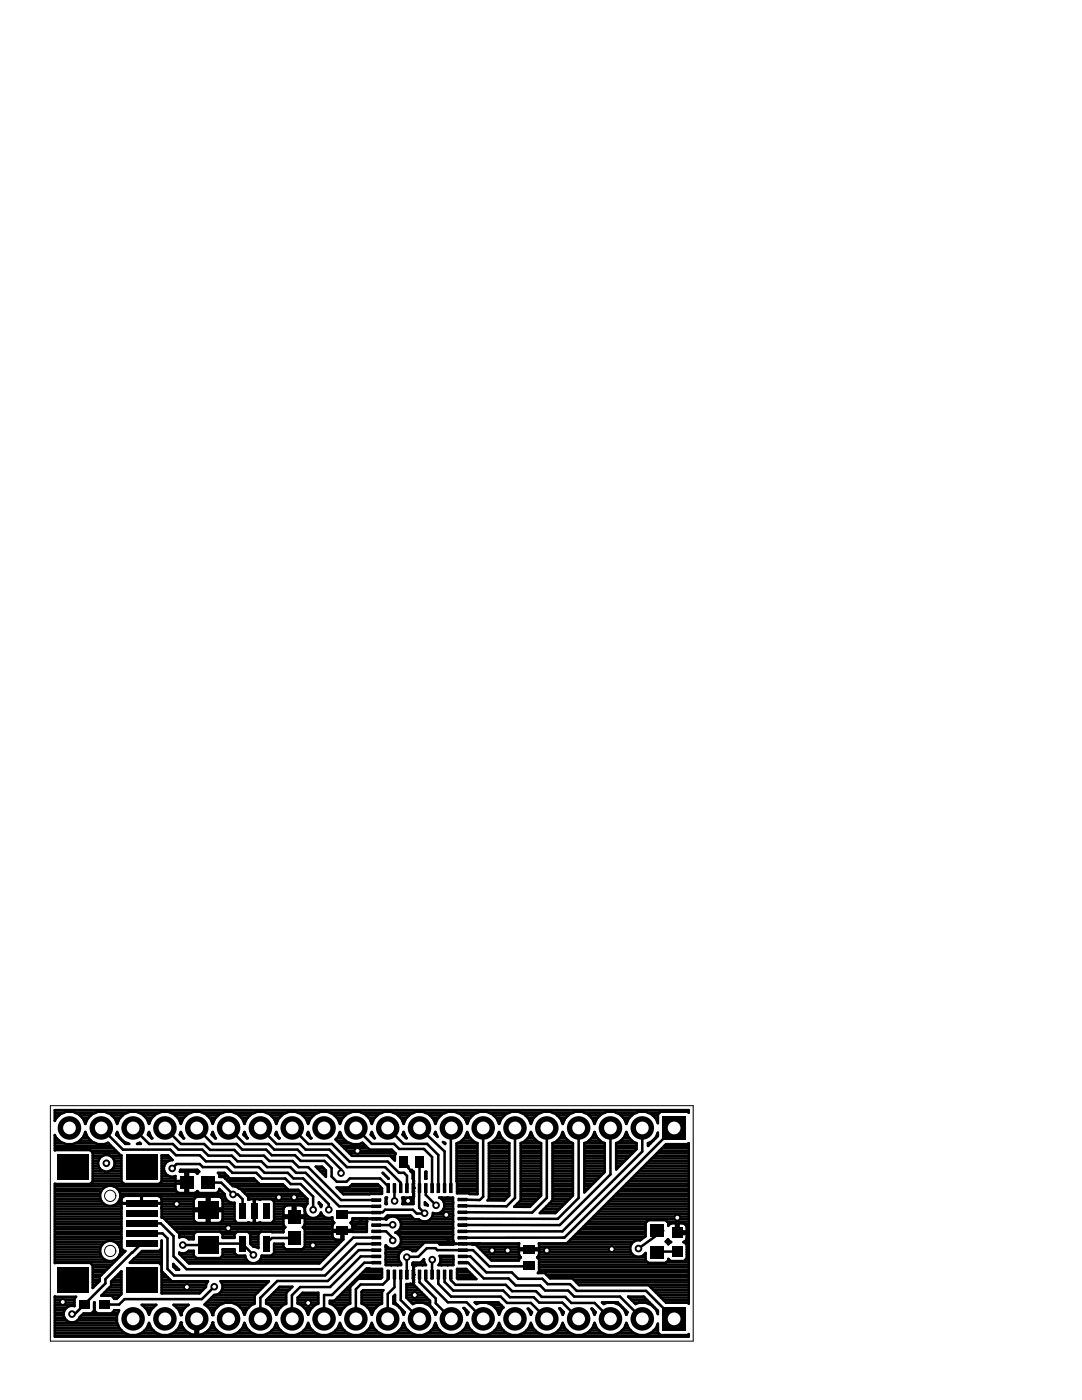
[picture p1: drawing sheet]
<svg xmlns="http://www.w3.org/2000/svg" width="216mm" height="279mm" viewBox="0 0 216 279" stroke-linecap="round" stroke-linejoin="round" font-family="sans-serif">
<g fill="none" stroke="#000" stroke-width=".2">
<path d="M10.1 220.7h128.2v47h-128.2z"/>
<circle cx="22" cy="238.7" r="1.13"/>
<circle cx="22" cy="249.7" r="1.13"/>
</g>
<g fill="#000">
<path d="M11.4 230.4h6.2v5h-6.2zM25.1 230.4h6.3v5h-6.3zM35.9 234.7h2.7v2.5h-2.7zM40.1 234.7h2.8v2.5h-2.8zM74.2 239.3h1.8v.4h-1.8zM77.2 236.2h.5v1.8h-.5zM78.5 236.2h.4v1.8h-.4zM79.7 230.7h1.7v2.3h-1.7zM79.7 236.2h.5v1.8h-.5zM81 236.2h.4v1.8h-.4zM82.2 236.2h.5v1.8h-.5zM82.9 230.7h1.8v2.3h-1.8z"/>
<path d="M83.5 236.2h.4v1.8h-.4zM84.7 236.2h.5v1.8h-.5zM86 236.2h.4v1.8h-.4zM87.2 236.2h.5v1.8h-.5zM88.5 236.2h.4v1.8h-.4zM89.7 236.2h.5v1.8h-.5zM91.4 239.2h1.8v.4h-1.8zM132.2 222.8h4.7v4.7h-4.7zM11.4 252.9h6.2v5h-6.2zM25.1 243.5h6.3v1.3h-6.3zM25.1 245.5h6.3v1.3h-6.3zM25.1 239.5h6.3v1.3h-6.3z"/>
<path d="M25.1 241.5h6.3v1.3h-6.3zM25.1 252.9h6.3v5h-6.3zM25.1 247.5h6.3v1.3h-6.3zM39.5 239.7h4v3.5h-4zM39.5 246.7h4v3.5h-4zM47.7 240.2h1.4v3h-1.4zM47.7 246.7h1.4v3h-1.4zM50.1 240.2h1.3v3h-1.3zM52.4 240.2h1.4v3h-1.4zM52.4 246.7h1.4v3h-1.4zM57.4 245.7h2.5v2.7h-2.5zM57.4 241.4h2.5v2.8h-2.5z"/>
<path d="M67.2 241.5h2.2v1.8h-2.2zM67.2 244.8h2.2v1.7h-2.2zM74.2 251.8h1.8v.4h-1.8zM74.2 250.5h1.8v.5h-1.8zM74.2 249.3h1.8v.4h-1.8zM74.2 248h1.8v.5h-1.8zM74.2 246.8h1.8v.4h-1.8zM74.2 245.5h1.8v.5h-1.8zM74.2 244.3h1.8v.4h-1.8zM74.2 243h1.8v.5h-1.8zM74.2 241.8h1.8v.4h-1.8zM74.2 240.5h1.8v.5h-1.8z"/>
<path d="M77.2 253.5h.5v1.8h-.5zM78.5 253.5h.4v1.8h-.4zM79.7 253.5h.5v1.8h-.5zM81 253.5h.4v1.8h-.4zM82.2 253.5h.5v1.8h-.5zM83.5 253.5h.4v1.8h-.4zM84.7 253.5h.5v1.8h-.5zM86 253.5h.4v1.8h-.4zM87.2 253.5h.5v1.8h-.5zM88.5 253.5h.4v1.8h-.4zM89.7 253.5h.5v1.8h-.5zM91.4 240.4h1.8v.5h-1.8z"/>
<path d="M91.4 241.7h1.8v.5h-1.8zM91.4 243h1.8v.4h-1.8zM91.4 244.2h1.8v.5h-1.8zM91.4 245.5h1.8v.5h-1.8zM91.4 246.8h1.8v.5h-1.8zM91.5 248h1.7v.5h-1.7zM91.5 249.3h1.7v.4h-1.7zM91.5 250.5h1.7v.5h-1.7zM91.5 251.8h1.7v.4h-1.7zM104.4 251.7h2.3v1.8h-2.3zM104.4 248.5h2.3v1.7h-2.3zM129.7 244.4h2.8v2.5h-2.8z"/>
<path d="M129.7 248.7h2.8v2.5h-2.8zM134.1 245h2v2h-2zM134.1 248.8h2v2h-2zM15.8 259.5h2.1v1.7h-2.1zM19.8 259.5h2.1v1.7h-2.1zM132.2 260.9h4.7v4.7h-4.7z"/>
<circle cx="13.9" cy="225.1" r="2.35"/>
<circle cx="20.2" cy="225.1" r="2.35"/>
<circle cx="21.2" cy="232.2" r=".76"/>
<circle cx="26.6" cy="225.1" r="2.35"/>
<circle cx="32.9" cy="225.1" r="2.35"/>
<circle cx="34.4" cy="233.2" r=".76"/>
<circle cx="39.3" cy="225.1" r="2.35"/>
<circle cx="45.6" cy="225.1" r="2.35"/>
<circle cx="46.5" cy="238.4" r=".76"/>
<circle cx="52" cy="225.1" r="2.35"/>
<circle cx="55.6" cy="239" r=".76"/>
<circle cx="58.3" cy="225.1" r="2.35"/>
<circle cx="58.7" cy="239" r=".76"/>
<circle cx="64.7" cy="225.1" r="2.35"/>
<circle cx="68" cy="234.1" r=".76"/>
<circle cx="71" cy="225.1" r="2.35"/>
<circle cx="71.3" cy="229.7" r=".76"/>
<circle cx="77.4" cy="225.1" r="2.35"/>
<circle cx="78.7" cy="239.7" r=".76"/>
<circle cx="81.4" cy="239.6" r=".76"/>
<circle cx="82.4" cy="237.1" r=".25"/>
<circle cx="82.5" cy="237.1" r=".25"/>
<circle cx="82.5" cy="236.2" r=".25"/>
<circle cx="82.5" cy="238.2" r=".25"/>
<circle cx="82.5" cy="235.7" r=".25"/>
<circle cx="82.5" cy="238.8" r=".25"/>
<circle cx="82.5" cy="237.7" r=".25"/>
<circle cx="82.5" cy="236.7" r=".25"/>
<circle cx="82.5" cy="237.2" r=".25"/>
<circle cx="83.7" cy="225.1" r="2.35"/>
<circle cx="90.1" cy="225.1" r="2.35"/>
<circle cx="96.4" cy="225.1" r="2.35"/>
<circle cx="102.8" cy="225.1" r="2.35"/>
<circle cx="109.1" cy="225.1" r="2.35"/>
<circle cx="115.5" cy="225.1" r="2.35"/>
<circle cx="121.8" cy="225.1" r="2.35"/>
<circle cx="128.2" cy="225.1" r="2.35"/>
<circle cx="12.5" cy="259.8" r=".76"/>
<circle cx="21.5" cy="257.3" r=".25"/>
<circle cx="35.3" cy="240.3" r=".76"/>
<circle cx="36.5" cy="248.5" r=".76"/>
<circle cx="37.3" cy="256.9" r=".76"/>
<circle cx="42.8" cy="256.8" r=".76"/>
<circle cx="45.5" cy="245.1" r=".76"/>
<circle cx="50.6" cy="250.4" r=".76"/>
<circle cx="62.4" cy="248.5" r=".76"/>
<circle cx="62.5" cy="241.4" r=".76"/>
<circle cx="65.6" cy="241.4" r=".76"/>
<circle cx="75.1" cy="243.2" r=".25"/>
<circle cx="75.1" cy="243.3" r=".25"/>
<circle cx="78.4" cy="247.6" r=".76"/>
<circle cx="78.4" cy="244.4" r=".76"/>
<circle cx="81.2" cy="250.9" r=".76"/>
<circle cx="82.4" cy="254.4" r=".25"/>
<circle cx="82.5" cy="254.4" r=".25"/>
<circle cx="82.5" cy="253.4" r=".25"/>
<circle cx="82.5" cy="252.9" r=".25"/>
<circle cx="82.5" cy="255.9" r=".25"/>
<circle cx="82.5" cy="255.4" r=".25"/>
<circle cx="82.5" cy="254.9" r=".25"/>
<circle cx="82.5" cy="253.9" r=".25"/>
<circle cx="82.8" cy="258.4" r=".76"/>
<circle cx="84.7" cy="242.1" r=".76"/>
<circle cx="86.3" cy="251.4" r=".76"/>
<circle cx="87" cy="240.5" r=".76"/>
<circle cx="89" cy="242.4" r=".76"/>
<circle cx="91" cy="248.2" r=".25"/>
<circle cx="92.3" cy="248.3" r=".25"/>
<circle cx="98.2" cy="249.6" r=".76"/>
<circle cx="101.3" cy="249.6" r=".76"/>
<circle cx="109.1" cy="249.6" r=".76"/>
<circle cx="122.1" cy="249.3" r=".76"/>
<circle cx="127.4" cy="249.2" r=".76"/>
<circle cx="135.1" cy="243" r=".76"/>
<circle cx="14.4" cy="262.3" r=".76"/>
<circle cx="26.6" cy="263.2" r="2.35"/>
<circle cx="32.9" cy="263.2" r="2.35"/>
<circle cx="36.1" cy="262.4" r=".25"/>
<circle cx="36.1" cy="264" r=".25"/>
<circle cx="39.3" cy="263.2" r="2.35"/>
<circle cx="42.4" cy="262.4" r=".25"/>
<circle cx="42.4" cy="264" r=".25"/>
<circle cx="45.6" cy="263.2" r="2.35"/>
<circle cx="52" cy="263.2" r="2.35"/>
<circle cx="58.3" cy="263.2" r="2.35"/>
<circle cx="61.5" cy="260" r=".76"/>
<circle cx="64.7" cy="263.2" r="2.35"/>
<circle cx="71" cy="263.2" r="2.35"/>
<circle cx="77.4" cy="263.2" r="2.35"/>
<circle cx="83.7" cy="263.2" r="2.35"/>
<circle cx="90.1" cy="263.2" r="2.35"/>
<circle cx="96.4" cy="263.2" r="2.35"/>
<circle cx="102.8" cy="263.2" r="2.35"/>
<circle cx="109.1" cy="263.2" r="2.35"/>
<circle cx="115.5" cy="263.2" r="2.35"/>
<circle cx="121.8" cy="263.2" r="2.35"/>
<circle cx="128.2" cy="263.2" r="2.35"/>
</g>
<g fill="none" stroke="#000" stroke-width=".35">
<path d="M74.3 239.3h1.6v.4h-1.6zM77.3 236.3h.3v1.6h-.3zM78.5 236.3h.4v1.6h-.4zM79.8 236.3h.3v1.6h-.3zM81 236.3h.4v1.6h-.4zM82.3 236.3h.3v1.6h-.3zM83.5 236.3h.4v1.6h-.4zM84.8 236.3h.3v1.6h-.3zM86 236.3h.4v1.6h-.4zM87.3 236.3h.3v1.6h-.3zM88.5 236.3h.4v1.6h-.4zM89.8 236.3h.3v1.6h-.3z"/>
<path d="M91.5 239.2h1.6v.4h-1.6zM74.3 245.6h1.6v.3h-1.6zM74.3 246.8h1.6v.4h-1.6zM74.3 248.1h1.6v.3h-1.6zM74.3 249.3h1.6v.4h-1.6zM74.3 250.6h1.6v.3h-1.6zM74.3 251.8h1.6v.4h-1.6zM74.3 240.6h1.6v.3h-1.6zM74.3 241.8h1.6v.4h-1.6zM74.3 243.1h1.6v.3h-1.6zM74.3 244.3h1.6v.4h-1.6zM77.3 253.5h.3v1.7h-.3z"/>
<path d="M78.5 253.5h.4v1.7h-.4zM79.8 253.5h.3v1.7h-.3zM81 253.5h.4v1.7h-.4zM82.3 253.5h.3v1.7h-.3zM83.5 253.5h.4v1.7h-.4zM84.8 253.5h.3v1.7h-.3zM86 253.5h.4v1.7h-.4zM87.3 253.5h.3v1.7h-.3zM88.5 253.5h.4v1.7h-.4zM89.8 253.5h.3v1.7h-.3zM91.5 240.5h1.6v.3h-1.6zM91.5 241.8h1.6v.3h-1.6z"/>
<path d="M91.5 243h1.6v.4h-1.6zM91.5 244.3h1.6v.4h-1.6zM91.5 245.6h1.6v.3h-1.6zM91.5 246.8h1.6v.4h-1.6zM91.5 248.1h1.7v.3h-1.7zM91.5 249.3h1.7v.4h-1.7zM91.5 250.6h1.7v.3h-1.7zM91.5 251.8h1.7v.4h-1.7z"/>
</g>
<g fill="none" stroke="#000" stroke-width=".51">
<path d="M10.9 221.6h126.5v.5l-.2-.2h-5.4l-.5 .5v1.8a3.2 3.2 0 0 0-3.2-2.4 3.2 3.2 0 0 0-3.1 2.5 3.3 3.3 0 0 0-3.2-2.5 3.3 3.3 0 0 0-3.2 2.5 3.3 3.3 0 0 0-3.1-2.5 3.3 3.3 0 0 0-3.2 2.5 3.3 3.3 0 0 0-3.2-2.5 3.3 3.3 0 0 0-3.2 2.5 3.3 3.3 0 0 0-3.1-2.5 3.3 3.3 0 0 0-3.2 2.5 3.3 3.3 0 0 0-3.2-2.5 3.3 3.3 0 0 0-3.2 2.5 3.3 3.3 0 0 0-3.1-2.5 3.3 3.3 0 0 0-3.2 2.5 3.3 3.3 0 0 0-3.2-2.5 3.3 3.3 0 0 0-3.2 2.5 3.3 3.3 0 0 0-3.1-2.5 3.3 3.3 0 0 0-3.2 2.5 3.3 3.3 0 0 0-3.2-2.5 3.3 3.3 0 0 0-3.2 2.5 3.3 3.3 0 0 0-3.1-2.5 3.3 3.3 0 0 0-3.2 2.5 3.3 3.3 0 0 0-3.2-2.5 3.3 3.3 0 0 0-3.2 2.5 3.3 3.3 0 0 0-3.1-2.5 3.3 3.3 0 0 0-3.2 2.5 3.3 3.3 0 0 0-3.2-2.5 3.3 3.3 0 0 0-3.2 2.5 3.3 3.3 0 0 0-3.1-2.5 3.3 3.3 0 0 0-3.2 2.5 3.3 3.3 0 0 0-3.2-2.5 3.3 3.3 0 0 0-3.2 2.5 3.3 3.3 0 0 0-3.1-2.5 3.3 3.3 0 0 0-3.2 2.5 3.3 3.3 0 0 0-3.2-2.5 3.3 3.3 0 0 0-3.2 2.5 3.2 3.2 0 0 0-2.8-2.5 3.2 3.2 0 0 0-3.3 1.9zM10.9 236.7h10.5M10.9 237.2h9.7M10.9 238.2h9.1M10.9 227.1h.4M10.9 239.8h9.4M10.9 239.3h9.2M10.9 238.8h9.1M10.9 237.7h9.3M10.9 229.2h11.7M10.9 228.7h11.2M10.9 228.1h1.8"/>
<path d="M10.9 227.6h.9M10.9 226.6h.1M10.9 223.6h.1M10.9 223.1h.4M10.9 222.6h.9M10.9 222.1h1.8M10.9 221.6h126.5M15 228.1h4.1M15 222.1h4M15.9 227.6h2.3M15.9 222.6h2.2M16.4 227.1h1.3"/>
<path d="M16.4 223.1h1.2M16.7 226.6h.6M16.7 223.6h.6M16.9 226.1h.2M17 224.1h.1M18.1 236.2h6.6M18.1 229.7h5M18.5 235.2h5.7M18.5 235.7h5.7M18.5 230.7h2M18.5 234.7h5.7M18.5 234.2h5.7"/>
<path d="M18.5 233.7h2.1M18.5 233.2h1.4M18.5 232.7h1.2M18.5 232.2h1.1M18.5 231.7h1.1M18.5 231.2h1.4M18.5 230.2h5.2M20.2 225.1l4.3 4.3h9.5l1.1 1.2h4.8l1.2 1.2h4.6l1.2 1.1h4.7l1.2 1.2h4.6l1.1 1.1h2l5.1 5.1v1.1M21.3 228.1h.3M21.4 222.1h4M21.8 233.7h2.4M22 230.7h2.2"/>
<path d="M22.3 222.6h2.2M22.5 233.2h1.7M22.6 231.2h1.6M22.6 236.7h12.4M22.8 223.1h1.2M22.8 232.7h1.4M22.8 231.7h1.4M22.9 232.2h1.3M23.1 223.6h.6M23.3 226.1h.2M23.3 224.1h.2M23.4 226.6h.3"/>
<path d="M23.4 225.9l.4 1 .9 1 1.1 .4h-.8l-1.8-1.9zM23.4 237.2h11.6M23.7 239.8h.5M23.8 237.7h11.4M23.9 227.1h.1M23.9 239.3h.4M24 238.2h20.8M24 238.8h.7M24.4 227.6h.1M24.9 228.1h.5M26.6 225.1l3.2 3.2h4.7l1.1 1.1h4.8l1.2 1.2h4.6l1.2 1.2h4.8l1.1 1.1h4.6l1.2 1.2h1.9l6.7 6.6h7.4M27.3 228.3l.6-.2 .2 .2z"/>
<path d="M27.7 228.1h.3M27.7 222.1h4M28.2 239.8h.1M28.2 239.3h.1M28.2 238.8h.1M28.6 222.6h2.2M29.1 223.1h1.2M29.4 223.6h.6M29.6 226.1h.2M29.7 224.1h.1M29.7 226.6h.3M29.7 225.9l.7 1.3-.9-.8z"/>
<path d="M30.2 227.1h.2M31.8 238.8h13.1M31.8 236.2h5.7v1.9h1.3l.5-.3M32.2 239.3h6.6M32.3 235.2h2.7M32.3 230.7h1.3M32.3 239.8h6.3M32.3 234.7h1.4M32.3 234.2h.8M32.3 233.7h.5M32.3 233.2h.4M32.3 232.7h.5"/>
<path d="M32.3 232.2h.7M32.3 231.7h1.4M32.3 231.2h1.8M32.9 225.1l3.2 3.2h4.6l1.2 1.2h4.9l1.1 1.1h4.8l1 1.1h4.7l1.2 1.2h1.9l6.5 6.6h7.1M34.1 222.1h4M34.4 233.2l.8-.9h4.7l.6 .6h4.7l1.2 1.2h4.7l1.2 1.1h4.6l1.1 1.1h2l2.5 2.5v2.6M34.4 231.5a1.66 1.66 0 0 0-1.7 2 1.66 1.66 0 0 0 2.3 1.2M34.4 231.5l-.9-.9h-1.2v5.2l-.6 .5h-7l-.5-.5v-5.2h-.1l-2.6-2.5a3.2 3.2 0 0 1-4.5-2.2 3.2 3.2 0 0 1-2.8 2.5 3.2 3.2 0 0 1-3.3-1.9v3.1l7.1-.1 .5 .5v5.8l-.5 .5-7.1-.1v15.9l7.1-.1 .5 .5v4.5l1.4-1.3v-.9l5.1-5.1h-.3l-.5-.5v-9h4v-1.6h-3.2l-.4 .2a1.19 1.19 0 0 0-.4 1.3h8.1a1.19 1.19 0 0 0-.4-1.3l-.4-.2h-3.2v1.6h4v2.8h.3l3.2 3.2v.8l.3-.2M34.4 231.5h.1M35 222.6h2.2M35 234.7h.1M35 236.2v1.1l.2 .5"/>
<path d="M35 234.7v1M35.5 223.1h1.2M35.8 223.6h.6M35.9 233.7h3.7M36 226.1h.2M36 224.1h.2M36.1 226.6h.3M36.1 225.9l.6 1.3-.8-.8zM36.6 227.1h.1M37 235.2h.5M37 236.7h.5M37 237.2h.5"/>
<path d="M37 237.7h.5M37 234.7h.5M37 234.2h.5M39.3 225.1l3.2 3.2h4.7l1.2 1.1h4.7l1.1 1.2h4.7l1.1 1.1h4.7l1.5 1.4v1.7l1 1h1.9l.7-.6h6.1l1.6 1.6M39.4 237.7h.1M39.4 234.2h.1M39.4 234.2l.4-.4-.4-.3h-3.4l-.1 .3h1.1v4.3h-1.2l-.6-.3M39.4 234.2l-.6-.4h-1.3v1.9h-5.2M40.4 222.1h4M41.3 239.8h.5M41.3 239.3h.5M41.3 222.6h2.2"/>
<path d="M41.5 236h2.7l2.3 2.4h1l.9 .9v2.4M41.8 223.1h1.2M42.1 223.6h.6M42.3 226.1h.2M42.4 224.1h.1M42.4 226.6h.3M42.4 225.9l.7 1.3-.9-.8zM42.9 227.1h.2M43.6 237.7h.6M43.6 234.2h1.3M43.8 234.7h1.6M44.3 239.3h.8"/>
<path d="M44.4 239.8h1.1M44.6 234.9h-.8v-.6l-.3-.2h1.3l1.1 1.1M44.6 234.9h.1M44.7 234.9l1.8 1.8h10.3M45 235.2h5.7l1.1 1.1h4.6l1.1 1.2h2l1.8 1.8v.9a1.66 1.66 0 0 0 .3 2.7 1.66 1.66 0 0 0 2.4-.9 1.59 1.59 0 0 0 2.3 .9v.7l.4 .4-.3 .4-.1 1.1h1.8v1.9h-1.2M45.5 235.7h5.7M45.6 225.1l3.2 3.2h4.8l1.1 1.1h4.7l1.1 1.2h4.7l2.9 2.8-.1 .7M46 236.2h5.7M46.8 222.1h4M46.8 236.7l.9 .5h9.6M47.7 222.6h2.2M47.9 237.2l1.6 1.7 .1 .5 1.1-.1v2.3h.1v-2.3l1.1 .1 .2-.1h2.1l.5 .5v3.8l-.5 .5h-2.1l-.2-.2-1.1 .2v-2.3h-.1v2.3l-1.1-.2-.2 .2h-2.1l-.5-.5v-3.6a1.63 1.63 0 0 1-2-1.7l-1-1v.3l-.5 .5h-3.5l-.5-.3"/>
<path d="M48.2 223.1h1.2M48.4 237.7h11.4M48.5 223.6h.6M48.7 226.1h.2M48.7 224.1h.2M48.8 226.6h.3M48.8 225.9l.6 1.3-.8-.8zM48.9 238.2h11.4M49.3 227.1h.1M49.4 238.8h11.4M49.5 239.3h11.8M50.7 239.8h.1"/>
<path d="M52 225.1l3.2 3.2h4.7l1.1 1.1h4.7l3.5 3.5h7.7l3.1 3.1v1.1M53.1 222.1h4M54 222.6h2.2M54.5 223.1h1.2M54.6 239.8h6.7M54.8 223.6h.6M55 226.1h.2M55.1 224.1h.1M55.1 226.6h.3M55.1 225.9l.7 1.3-.9-.8zM55.6 227.1h.2M58.3 225.1l3.2 3.2h4.7l3.5 3.5h7.7l2.2 2.3h1l.6 .6v2.4"/>
<path d="M59.5 222.1h4M60.4 222.6h2.2M60.9 223.1h1.2M61.2 223.6h.6M61.4 226.1h.2M61.4 224.1h.2M61.5 226.6h.3M61.5 225.9l.6 1.3-.8-.8zM62 227.1h.1M63 232.8h1.3l.7 .8v1.3zM63.4 233.2h1.2M63.6 239.9l.6 .6-.2 .4-.4-.7z"/>
<path d="M63.9 233.7h1.1M64.4 234.2h.6M64.9 234.7h.1M65.8 222.1h4M66.7 222.6h2.2M67.2 227.6h1.8M67.2 227.1h1.3M67.2 223.1h1.2M67.4 237.2h8.8M67.5 226.6h.6M67.5 223.6h.6M67.7 228.1h2.2"/>
<path d="M67.7 226.1h.2M67.8 224.1h.1M67.9 237.7h8.3M68.2 228.7h4.7M68.4 238.2l7.8 .1v-1.1l-.8-.9h-5.1l-.7 .7h-2.4l1.3 1.4 5.3-.1M68.7 229.2h4.7M69.2 229.7h9.2M69.7 230.2h9.2M69.9 236.7h5.9M71 225.1l3.2 3.2h4.4l1 1h5l1.6 1.6v6.2M72.1 228.1h.3M72.2 222.1h4"/>
<path d="M73.1 222.6h2.2M73.6 223.1h1.2M73.9 223.6h.6M74.1 226.1h.2M74.1 224.1h.2M74.2 226.6h.3M74.2 225.9l.6 1.2-.8-.7zM76.4 234.1h.1M76.4 234.1l1.1 1.1M76.5 234.2h.1M77 239h.2l-.1 .4 .1 .9h-.2zM77 239.8h.1"/>
<path d="M77 239.3h.1M77 234.7h.1M77.4 225.1l3.1 3.2h4.7l2.3 2.2v6.6M77.5 235.2h.1M77.8 230.7l1 .9v-1l.1-.4-.7-.8h-4.5l-1.4-1.3a3.2 3.2 0 0 1-4.5-2.2l-.4 1-.5 .5 3.3 3.3h8.6M78.3 231.2h.5M78.5 222.1h4M78.7 237.1v2.6M79.4 222.6h2.2M79.9 223.1h1.2M80.2 239h2.3v1.3h-2.2l.1-.9zM80.2 223.6h.6"/>
<path d="M80.3 239.3h2.2M80.4 239.8h2.1M80.4 226.1h.2M80.5 224.1h.1M80.5 226.6h.3M80.5 225.9l.7 1.2-.9-.7zM80.6 231.9l.9 .9v.3l1 1v4.9M80.6 239h.1M82 233.7h.4M82 233.7l.2-.2 .4 .4M82 233.7l.4 .5M82.4 234.7h.2"/>
<path d="M82.4 234.2h.2M82.4 237.1h.1M82.6 233.9h.1M82.6 233.9v1.3h-.2v-1M83.7 225.1l5 4.7v7.3M83.8 231.9l-.2 9.1 1.1 1.2h-1.6l-.7-.8h-5.5l-.6 .5-7.3 .1-.7 .4M84.8 239.9l.6 .7-.6-.1zM84.9 233.9h.1l.1 1.3h-.2zM84.9 234.7h.2M84.9 234.2h.2M84.9 222.1h4M85 237.1v1.4l2 2"/>
<path d="M85.1 233.8l-.1 .1M85.8 222.6h2.2M86.3 223.1h1.2M86.6 223.6h.6M86.8 226.1h.2M86.8 224.1h.2M86.9 225.9l.4 1-.6-.6zM87 226.6h.2M88.1 239.3h2.3M88.1 239h.1M88.4 227.9l.4 .2v.2zM88.5 239.8h1.9"/>
<path d="M88.6 228.1h.2M89.3 239h.1M90.1 225.1l-.1 12M91.1 235.2h4.2M91.1 235.7h4.2M91.1 230.7h4.2M91.1 234.7h4.2M91.1 234.2h4.2M91.1 233.7h4.2M91.1 233.2h4.2M91.1 232.7h4.2M91.1 232.2h4.2"/>
<path d="M91.1 231.7h4.2M91.1 231.2h4.2M91.1 230.2h4.2M91.1 229.7h4.2M91.1 229.2h4.2M91.1 228.7h4.2M91.2 228.1h4.1M91.2 236.7h4.1M91.2 237.2h4.1M91.2 236.2h4.1M91.2 237.7h4.1M91.2 222.1h4"/>
<path d="M92.1 227.6h2.3M92.1 222.6h2.2M92.6 227.1h1.3M92.6 223.1h1.2M92.9 226.6h.6M92.9 223.6h.6M93.1 226.1h.2M93.2 224.1h.1M93.2 225.9l.5 1 .9 1 .7 .2v10.2h-1.6l-.2-.1h-2.3l-.1-10 .8-.3 .9-1zM93.6 238.2h1.7M96.4 225.1v13.7l-.7 .7-3.4-.1M97.6 235.2h4"/>
<path d="M97.6 236.7h4M97.6 237.2h4M97.6 236.2h4M97.6 235.7h4M97.6 238.2h4M97.6 230.7h4M97.6 239.3h3.4M97.6 238.8h3.9M97.6 237.7h4M97.6 234.7h4M97.6 234.2h4M97.6 233.7h4"/>
<path d="M97.6 233.2h4M97.6 232.7h4M97.6 232.2h4M97.6 231.7h4M97.6 231.2h4M97.6 230.2h4M97.6 229.7h4M97.6 229.2h4M97.6 228.7h4M97.6 228.1h4M97.6 222.1h4M98.5 227.6h2.2"/>
<path d="M98.5 222.6h2.2M99 227.1h1.2M99 223.1h1.2M99.3 226.6h.6M99.3 223.6h.6M99.5 226.1h.2M99.5 224.1h.2M99.6 225.9l.4 1 .9 1 .7 .2v10.5l-1 1h-3.3l.3-.3v-11.2l.6-.2 1-1zM102.8 225.1v14l-1.7 1.6h-8.8M103.7 239.8h3.1M103.9 235.2h4.1M103.9 236.7h4.1"/>
<path d="M103.9 237.2h4.1M103.9 236.2h4.1M103.9 235.7h4.1M103.9 238.2h4.1M103.9 230.7h4.1M103.9 239.3h3.4M103.9 238.8h3.9M103.9 237.7h4.1M103.9 234.7h4.1M103.9 234.2h4.1M103.9 233.7h4.1M103.9 233.2h4.1"/>
<path d="M103.9 232.7h4.1M103.9 232.2h4.1M103.9 231.7h4.1M103.9 231.2h4.1M103.9 230.2h4.1M103.9 229.7h4.1M103.9 229.2h4.1M103.9 228.7h4.1M103.9 228.1h4.1M103.9 222.1h4M104.8 227.6h2.3M104.8 222.6h2.2"/>
<path d="M105.3 227.1h1.3M105.3 223.1h1.2M105.6 226.6h.6M105.6 223.6h.6M105.8 226.1h.2M105.9 224.1h.1M105.9 225.9l.5 1 .9 1 .7 .2v10.5l-2.3 2.2h-3.1l1.3-1.2v-11.5l.7-.2 .9-1zM109.1 225.1v14l-2.9 2.9-13.9-.1M110 239.8h3.2M110.3 235.2h4M110.3 236.7h4M110.3 237.2h4"/>
<path d="M110.3 236.2h4M110.3 235.7h4M110.3 238.2h4M110.3 230.7h4M110.3 239.3h3.4M110.3 238.8h3.9M110.3 237.7h4M110.3 234.7h4M110.3 234.2h4M110.3 233.7h4M110.3 233.2h4M110.3 232.7h4"/>
<path d="M110.3 232.2h4M110.3 231.7h4M110.3 231.2h4M110.3 230.2h4M110.3 229.7h4M110.3 229.2h4M110.3 228.7h4M110.3 228.1h4M110.3 222.1h4M111.2 227.6h2.2M111.2 222.6h2.2M111.7 227.1h1.2"/>
<path d="M111.7 223.1h1.2M112 226.6h.6M112 223.6h.6M112.2 226.1h.2M112.2 224.1h.2M112.3 225.9l.4 1 .9 1 .7 .2v10.5l-3.5 3.5h-3.1l2.6-2.5v-11.5l.6-.2 1-1zM115.5 225.1v14l-4.2 4.1h-19M116.6 235.2h2.8M116.6 236.7h1.2M116.6 237.2h.7M116.6 236.2h1.7M116.6 235.7h2.3"/>
<path d="M116.6 230.7h4.1M116.6 237.7h.2M116.6 234.7h3.3M116.6 234.2h3.8M116.6 233.7h4.1M116.6 233.2h4.1M116.6 232.7h4.1M116.6 232.2h4.1M116.6 231.7h4.1M116.6 231.2h4.1M116.6 230.2h4.1M116.6 229.7h4.1"/>
<path d="M116.6 229.2h4.1M116.6 228.7h4.1M116.6 228.1h4.1M116.6 222.1h4M117.5 227.6h2.3M117.5 222.6h2.2M118 227.1h1.3M118 223.1h1.2M118.3 226.6h.6M118.3 223.6h.6M118.5 226.1h.2M118.6 224.1h.1"/>
<path d="M118.6 225.9l.5 1 .9 1 .7 .2v5.8l-4.1 4.1v-9.9l.7-.2 .9-1zM121.5 239.8h15.9M121.8 225.1v9.3l-10.1 10.1h-19.4M122 239.3h15.4M122.5 238.8h14.9M123 230.7h2.7M123 233.2h.2M123 232.7h.7M123 232.2h1.2M123 231.7h1.7M123 231.2h2.2M123 230.2h3.2"/>
<path d="M123 229.7h3.7M123 229.2h4M123 228.7h4M123 228.1h4M123 222.1h4M123 238.2h14.4M123.5 237.7h13.9M123.9 227.6h2.2M123.9 222.6h2.2M124 237.2h13.4M124.4 227.1h1.2M124.4 223.1h1.2"/>
<path d="M124.5 236.7h12.9M124.7 226.6h.6M124.7 223.6h.6M124.9 226.1h.2M124.9 224.1h.2M125 225.9l.4 1 .9 1 .7 .2v1.2l-4 4.1v-5.3l.6-.2 1-1zM125 236.2h12.4M125.5 235.7h11.9M126 235.2h11.4M126.5 234.7h10.9M127 234.2h10.4M127.5 233.7h9.9"/>
<path d="M128 233.2h9.4M128.2 225.1v4.7l-16 15.9h-19.9M128.5 232.7h8.9M129 232.2h8.4M129.3 228.7h.1M129.3 228.1h.6M129.3 222.1h2.3M129.6 231.7h7.8M130.1 231.2h7.3M130.2 227.6h.2M130.2 222.6h1.1M130.6 230.7h6.8"/>
<path d="M130.7 227.1h.2M130.7 223.1h.6M131 226.6h.3M131 223.6h.3M131.1 230.2h6.3M131.2 226.1h.1M131.3 224.1h.1M131.3 226.1v.6l-2 2v-.6l.7-.2 .9-1zM131.6 229.7h5.8M132.1 229.2h5.3M132.6 228.7h4.8M134.5 225.1l-21.9 21.9h-20.3"/>
<path d="M137.4 228.1h.1M10.9 260h4M10.9 245.8h13.3M10.9 241.8h13.3M10.9 246.8h13.3M10.9 247.3h13.3M10.9 242.8h13.3M10.9 243.8h13.3M10.9 259.5h4M10.9 259h4.1M10.9 251.9h11.9M10.9 251.4h10"/>
<path d="M10.9 250.9h9.5M10.9 250.4h9.2M10.9 249.9h9.1M10.9 249.4h9.1M10.9 248.9h9.2M10.9 248.3h9.6M10.9 247.8h10.2M10.9 246.3h13.3M10.9 245.3h13.3M10.9 244.8h13.3M10.9 244.3h13.3M10.9 243.3h13.3"/>
<path d="M10.9 242.3h13.3M10.9 241.3h13.3M10.9 240.8h13.3M10.9 240.3h9.9M18.4 252.4h3.9M18.5 253.4h2.8M18.5 256.9h.1M18.5 256.4h.6M18.5 255.9h1.1M18.5 255.4h1.4M18.5 254.9h1.4M18.5 254.4h1.8"/>
<path d="M18.5 253.9h2.3M18.5 252.9h3.3M18.8 260h.1M20.3 258.4h3.8M20.8 257.9h3.4M21.3 257.4h2.9M21.9 256.9h2.3M22.2 256.4h2M22.2 255.9h2M22.5 255.4h1.7M22.6 259h.9M22.9 247.8h1.3"/>
<path d="M23 254.9h1.2M23.1 251.4h.2M23.2 240.3h1M23.5 254.4h.7M23.5 248.3h.7M23.6 250.9h.2M23.8 248.9h.4M23.9 250.4h.4M24 249.9h.8M24 249.4h.4M24 253.9h.2M24.2 253.7v4.6l-.9 .9h-.5l-.6-.6h-2l2-2v-.9z"/>
<path d="M24.2 247.2h.1M24.2 245.2h.1M24.2 243.2h.1M26 251.9h6.3M26.5 251.4h5.8M27.1 250.9h5.2M27.6 250.4h4.7M28.2 249.9h4.1M28.2 246.2h4.2l1 .9v6.1l1.3 1.4h30.2l6.3-6.4h3.9M28.2 244.2h3.9l2.5 2.5v4l2.6 2.6h27l6.3-6.3h4.6M28.2 248.2l-7.2 7.1v.8l-6.1 6.2h-.5M32 249.4h.3"/>
<path d="M32.1 252.4h.2M32.3 253.4h.1M32.3 249.2l-.6 .5h-3.4l-2.4 2.3h5.8l.6 .5M32.3 241.8h6.3M32.3 242.8h6.3M32.3 257.9h7.7M32.3 257.4h8.2M32.3 256.9h8.7M32.3 256.4h8.8M32.3 255.9h9M32.3 255.4h1.7M32.3 254.9h1.2"/>
<path d="M32.3 254.4h.7M32.3 253.9h.2M32.3 252.9h.1M32.3 248.9h.1M32.3 248.3h.1M32.3 247.8h.1M32.3 242.3h6.3M32.3 241.3h9M32.3 240.8h6.3M32.3 240.3h6.3M32.3 247.6v10.5h7.5l1.3-1.3v-.3l.4-.8h-7.2l-2-2M32.8 243.3h5.8"/>
<path d="M33.3 243.8h5.6M33.9 244.3h22.6M34.4 244.8h22.4M34.6 252.4h.1M34.7 252.9h.5M34.9 245.3h21.7M35.2 253.4h.5l-1.1-1.2v.6l.6 .6M35.4 245.8h3.8M35.8 246.8h2.8M35.8 246.3h2.8M35.9 250.4h2.7M36.4 250.9h2.6"/>
<path d="M36.5 248.5h5l.3-.3h6.6l2.2 2.2M36.9 251.4h12.3M37.4 249.9l.3-.3h.9v1l.6 .5h4.7l.5-.5v-1.3h2.4v.8l.5 .5h1.6l.3 .8M37.4 249.9h1.2M37.4 251.9h12.3M38.6 243.3l.2 .4 .4 .3 2.1 .1v-5.3h-1.9l-.4 .2-.4 .6v1.6h5.8v-1.6l-.1-.5-.4-.2-2.1-.1v5.3l2.1-.1 .4-.3 .1-.4M38.6 246.3v1h-.9l-.9-.5M38.6 243.3v-1.6h5.8v1.6M38.6 246.3l.6-.5h4.7l.5 .5M41.2 260h9.6M41.3 241.8h.5M41.3 242.8h.5"/>
<path d="M41.3 243.8h.5M41.3 243.3h.5M41.3 242.3h.5M41.3 240.8h.5M41.3 240.3h.5M41.7 259.5h9.1M41.8 241.3h5M42.2 259h8.6M42.8 256.8l-2.5 2.5h-15.5l-1 1h-3M43.1 258.4a1.65 1.65 0 0 0 .9-2.7h9.7l-2.9 2.8v1.7l-.7 .3M43.9 245.8h3.4M43.9 257.9h7.5"/>
<path d="M44.1 250.9h4.9M44.2 255.9h9.2M44.2 243.8h2.8M44.3 257.4h7.6M44.4 256.4h8.5M44.4 256.9h8M44.4 241.8h2.4M44.4 246.3v.7h2.4v-.7M44.4 246.8h2.4M44.4 242.8h2.4M44.4 250.4h2.7M44.4 249.9h2.4"/>
<path d="M44.4 249.4h2.4M44.4 246.3h2.4M44.4 243.3h2.4M44.4 242.3h2.4M44.4 240.8h2.4M44.4 240.3h2.4M46.3 260l1.1 .5M46.8 246.3l.5-.5h2.1l.5 .5M49.2 251.4a1.68 1.68 0 0 0 2.8 0M49.4 245.8h2.6M49.9 246.8h1.6M49.9 247.3h1.6"/>
<path d="M49.9 246.3v1.9l.6 .6h.4l.6 .3v-2.8M49.9 247.8h1.6M49.9 246.3h1.6M50.1 248.3h1.4M50.7 242.8h.1M50.7 243.8h.1M50.7 243.3h.1M50.7 242.3h.1M50.7 241.3h.1M50.7 240.8h.1M50.7 240.3h.1M50.9 258.4h-8.2l-1.9 2h.2a3.3 3.3 0 0 1 1.4 2l.5-1 .9-.9 1.2-.5"/>
<path d="M51 248.9h.5M51.4 251.9h12.6M52 251.4h12.5M52.2 250.9h12.8M53.1 260h4M53.1 259.5h4M53.6 259h3.5M54.1 258.4h3M54.2 245.8h2.3M54.4 250.4h11.1M54.5 243.8h2M54.7 257.9h2.5"/>
<path d="M54.7 241.8h1.8M54.7 242.8h3.7M54.7 249.9h11.3M54.7 249.4h11.8M54.7 248.9h1.9M54.7 248.3h1.8M54.7 243.3h1.8M54.7 242.3h1.8M54.7 241.3h1.9M54.7 240.8h2.1M54.7 240.3h6.6M55.2 257.4h2.5"/>
<path d="M55.7 256.9h2.5M55.8 256.8h2.5l-1.2 1.2v2.2l-.6 .3-.9 .9-.5 1-.4-1-.9-.9-.7-.3v-.7zM56.5 244.3v-1.2h1.9v-2.5h-1.1l-.6 .3-.2 .4v1.3h4.3v-1.5l-.5-.5h-1.4v2.5h1.9v1.2M56.5 245.3v.6l-4.4-.1-.6 .5M56.5 244.3l.4 .6-.4 .4M58.4 241.8h.5M58.4 242.3h.5M58.4 241.3h.5M58.4 240.8h.5M58.7 247.1h-4.5l-1.1 1.1M58.9 242.8h2.6M59.4 260h4.1"/>
<path d="M59.4 259.5h4.1M59.4 259h4.1M59.9 258.4h3.6M60.5 240.8h.5M60.6 244.8h5.7M60.8 248.9h6.2M60.8 241.3h.1M60.8 245.3h5.5M60.8 245.8l12.4 .1v-2.8h-2.9v.5l-.4 .4 .4 .4v1.1h-1.8v1.9l-4.8 4.8h-26l-1.9-2v-.2l1 .1 .6-.2M60.8 245.3v3.5l-.5 .5h-3.2l-.6-.5v-.6h-1.8v1.9l-.5 .5h-2l-.2 .8M60.8 241.8h.1M60.8 246.8h5.6"/>
<path d="M60.8 247.3h6M60.8 244.3l-.4 .6 .4 .4M60.8 243.8h5.7M60.8 248.3h6.7M60.8 247.8h7.2M60.8 246.3h5.5M60.8 244.3h5.6M60.8 243.3h5.5M60.8 242.3h.3M63.5 242.8h1.1M63.7 240.3h.3M63.9 242.3h.3"/>
<path d="M64 240.8h.1M65.8 260h4.1M66.3 245.8l.1 1.1 .5 .5M66.9 259.5h3M67.4 259h2.5M67.9 258.4h2M68.1 246.8h.4M68.1 247.3h.4M68.1 246.3h.4M68.3 245.6l.2 .2M68.4 257.9h1.5M68.9 257.4h1"/>
<path d="M69.4 256.9h.5M69.9 256.4h.4M70.2 243.8h3.1M70.2 244.3h3M70.3 245.8v.1M70.3 245.3h2.9M70.3 244.8h2.9M70.3 243.3h2.9M70.4 255.9h.4M70.9 255.4h.4M71.4 254.9h4.8M71.9 254.4h4.3"/>
<path d="M72.2 258.4h4M72.2 260h4M72.2 259.5h4M72.2 259h4M72.2 257.9h4M72.4 253.9h3.8M72.9 253.4h3.3M73.2 245.1h.1M75.1 252h-2.4l-6.5 6.4h-1.5v4.8M75.1 243.2v.1M75.1 249.5h-3.5l-6.2 6.2h-10.1l-3.3 3.3v4.2M75.1 250.7h-3.1l-6.1 6.2h-6l-1.7 1.6 .1 4.7"/>
<path d="M75.1 245.7h1.9l1.4 1.4v.5M76.2 254.9v-1.7l-3-.1-6.5 6.5h-.9v.6l.7 .3M76.2 254.9l-.3 .3h-4.4l-1.6 1.6v3.4l-.7 .3M77 240.1h.1M77 251.4h2.6M77 242.9l.3-.3h4.6l.8 .7h.9l.8 .5M77 242.9h.1M77 243.2h-4.7l-2.6 2.6M77 248.9h.1M77 250.1h.1M77 251.4h.1M77 252.4h3"/>
<path d="M77 251.9h2.8M77 250.9h2.5M77 250.4h2.6M77 249.9h2.9M77 249.4h3.6M77 248.9h.3M77 243.3h.2M77 240.3h.2M77.1 242.8h5M77.5 254.4v.9l-1.1 1h-4.4l-1 1v5.9M78 242.8l-.6 .2-.3 .4h-.1v-.5M78.1 252.5h.1"/>
<path d="M78.4 244.4l-3.3 .1M78.5 260h.3M78.5 259.5h.3M78.5 259h.3M78.7 242.8a1.68 1.68 0 0 1 1.3 1.3 1.68 1.68 0 0 1-.7 1.7M78.7 254.4v2.5l-1.3 1.4v4.9M78.8 258.4h.1M78.8 258.4v1.5l2 2-.3 .5-.4-1-.9-.9-.7-.3v-1.5zM78.9 246h.1M79.3 245.8l-.4 .2M79.3 245.8h11.1M79.3 252.5h.1"/>
<path d="M79.4 248.9h4.4M79.5 246.3h10.9M79.6 243.3h3M79.8 245.3h10.6M79.8 248.3h4.5M79.8 246.8h10.6M79.9 243.8h10.5M80 254.4v5.1l3.7 3.7M80 244.8h10.4M80 247.3h10.4M80 247.8h10.5M80 244.3h10.4"/>
<path d="M80.3 240.3h2.2M81.1 258.4h3.5M81.1 259h4M81.1 257.9h3M81.1 257.4h2.5M81.1 256.9h2M81.1 256.4h1.5M81.6 259.5h4M81.8 249.4h1.5M82.1 260h3.7M82.3 252.1l.1-.1h1.5l.7-.7v.4l.4 .8h-2.7zM82.3 252.4h2.6"/>
<path d="M82.4 254.4h.1M82.5 252.5v3.8M83.1 260l-.7 .3-1.3-1.3v-2.7h1.5l3.2 3.3v1l1.3 1.3-.2 .5-.4-1-1-.9M83.7 254.4v1.5l3.2 3.2v1l3.2 3.1M84 251.9h.7M84.3 252.5h.1M84.4 260l1.1 .5M84.5 251.4h.1M84.8 240.3h.3M85 254.4v1.1l4.4 4.4h3.7l3.3 3.3M85.1 243.8a1.61 1.61 0 0 0 1.3-1.7 1.65 1.65 0 0 0 2.2-.9 1.65 1.65 0 0 0-1-2.2h2.8l.1 9.4h-2.8l-.3-.4h-2.7l-1.7 1.7h-.7a1.65 1.65 0 0 0-2.4 0 1.65 1.65 0 0 0 .1 2.4v.4h-3v-4a1.67 1.67 0 0 0 2.7 .1 1.67 1.67 0 0 0-.8-2.6M85.9 243.3h4.5"/>
<path d="M86.2 242.8h4.2M86.3 251.4l-.1 3M86.4 242.3h4M87.5 254.4v1.8l2.5 2.6h9.9l1.3 1.2h4.7l3.2 3.2M87.6 252.4h2.9M87.7 250.6h2.8v1.9h-3a1.53 1.53 0 0 0 .2-1.9zM87.7 248.3h2.8M87.8 250.9h2.7M87.8 251.9h2.7M87.9 251.4h2.6M88.1 252.5h.1M88.1 241.8h2.3"/>
<path d="M88.5 241.3h1.9M88.7 240.8h1.7M88.7 240.3h1.7M88.7 254.4v1.4l1.7 1.8h10l1.3 1.3h4.8l1.1 1.1h4.6l3.3 3.2M89 247.1l1.1 1.1h5.7M89.3 252.5h.1M90 254.4v1.1l.9 .9h10l1.3 1.3h4.8l1.1 1.1h4.7l1.2 1.2h4.6l3.2 3.2M90.4 246.4h.1M90.4 240h.1M90.4 245.1h.1M90.4 242.6h.1M90.4 241.3h.1"/>
<path d="M90.4 243.8v.1M90.5 251.4h.1M91.2 253.4h2M91.2 253.2h1.8l2 2.1h-3.6l-.2-.2zM91.2 254.9h3.5M91.2 254.4h3M91.2 253.9h2.5M92.3 252h1.1l3.1 3.1h5l1.4 1.4h4.9l1 1.1h4.6l1.2 1.2h9.1l4.5 4.4M92.3 248.3h.1M92.3 250.7h1.6l3.1 3.2h5.1l1.3 1.3h4.8l1.1 1.1h4.4l1.4 1.3h13.8l5.6 5.6M94.2 248.2l9.4-.1-.1 1h1.9v.4h-1.9l.1 1 .3 .4-.4 .4v.3h-5.4l-3.2-3.2h-.7zM94.2 248.3h9.3"/>
<path d="M94.8 260h4.7M95.4 248.9h8.1M95.8 260l-.7 .3-.4-.4h4.7l1.1 1-.5 .5-.4 1-.4-1-1-.9-1.1-.5M95.8 248.2h.1M95.9 249.4h9.5M96.4 249.9h7.1M96.9 250.4h6.7M97.4 250.9h6.4M97.9 251.4h5.6M102.7 240.8h3.1M103.2 240.3h3.1M105.6 252.6l-.8 .1h-7.2l-3.2-3.2h-7.1l-.4-.4h-1.7l-1.7 1.7-2.3 .1v3.5"/>
<path d="M105.7 249.4h20M107.2 250.9l.4 .4v2.5l-.3 .3h1.4l1.1 1h4.4l1.4 1.4h13.8l3.5 3.5h4.5M107.2 250.9h.1M107.3 250.9h21.5M107.5 253.9h29.9M107.6 250.4h18.7M107.6 253.4h29.8M107.6 248.3l-.1-.2h5.6l19.8-19.8h4.3l.2-.2v32.1l-.2-.2M107.6 248.3v.8h-1.9v.4h1.9v.8l-.4 .6M107.6 252.9h29.8M107.6 252.4h29.8M107.6 251.9h21.6"/>
<path d="M107.6 251.4h21.2M107.6 249.9h18.3M107.6 248.9h18.1M107.6 248.3h18.4M108 241.8h3.1M108.5 241.3h3.1M109 240.8h3.1M109 254.4h28.4M109.5 240.3h3.2M109.5 254.9h27.9M113.4 247.8h13M113.9 247.3h14.1"/>
<path d="M114.4 246.8h14.3M114.5 255.4h22.9M114.9 246.3h13.9M115 255.9h22.4M115.4 245.8h13.4M115.5 256.4h21.9M115.9 245.3h12.9M116.4 244.8h12.4M116.9 244.3h11.9M117.4 243.8h11.6M117.9 243.3h19.5M118.4 242.8h19"/>
<path d="M118.9 242.3h18.5M119.5 241.8h17.9M120 241.3h17.4M120.2 260h3.1M120.5 240.8h16.9M121 240.3h16.4M121.2 260l-.7 .3-.4-.4h3.1l2 2-.2 .5-.4-1-1-.9M122.5 260l1.1 .5M125.5 259h3.1M126 259.5h3.1M126.5 260h3.1M127.5 260l-.7 .3-1.5-1.5h3.1l2.9 2.8v.7l-.4-.9-.9-.9"/>
<path d="M128.5 250.4h.3M128.8 260l1.2 .5M128.8 244l.5-.5h3.5l.5 .5v.6l.5-.4 1.1-.1v1.7h2.1v-.9l-.3-.6-.4-.2h-.9v2.2h1.6v1.1l-.6 .5 .6 .5v2.7l-.5 .6h-2.7l-.5-.5v.3l-.5 .5h-3.5l-.5-.5v-1.4a1.68 1.68 0 0 1-3-.3 1.68 1.68 0 0 1 1.9-2.3l1.1-.8zM129.9 256.9h7.5M130.4 257.4h7M130.9 257.9h6.5M131.1 245.7l1.2-.1-4.9 3.6M131.4 258.4h6M131.9 259h5.5M132.4 259.5h5M132.9 247.8h.9M133 251.9h4.4"/>
<path d="M133.1 243.8h4.3M133.3 247.3h.1M133.3 247.3l.5 .6M133.3 247.3l-.5 .5 .5 .5 .5-.4M133.3 251.4h.2M133.3 244.3h.3M133.8 247.9h.1M134.9 245.3h.5M134.9 244.8h.5M134.9 244.3h.5M135.1 249.8h-3.9l-.1 .1M135.4 245.8h2"/>
<path d="M136.5 247.8h.9M136.7 244.3h.7M136.8 251.4h.6M137 248.3h.4M137 247.3h.4M137 244.8h.4M137 246.8h.4M137 250.9h.4M137 250.4h.4M137 249.9h.4M137 249.4h.4M137 248.9h.4"/>
<path d="M137 246.3h.4M137 245.3h.4M10.9 261.5h2M10.9 266.5h126.5M10.9 266h14M10.9 265.5h13.4M10.9 265h12.9M10.9 264.5h12.7M10.9 264h12.5M10.9 263.5h2.4M10.9 263h2M10.9 262.5h1.8"/>
<path d="M10.9 262h1.8M10.9 261h2.4M10.9 260.5h4M15.5 263.5h7.8M15.9 263h7.4M16.3 262.5h7.1M18.4 262h.9M18.8 261.5h.1M18.8 261h.1M18.8 260.5h.1M20.8 260.3v.1M22.4 262h1.2"/>
<path d="M23.8 265l-.5-1.1v-1.3l.5-1.1h-1l-.6 .6h-2.8l-.5-.5v-1.7l-.1 1.7-.6 .5h-1.5l-.8 .8a1.67 1.67 0 0 1-2.1 .9 1.67 1.67 0 0 1-1-2.1 1.67 1.67 0 0 1 2.1-1v-1.6l.3-.3-4.3-.1v8.1h126.5v-.6l-.2 .2h-5.4l-.5-.5v-1.7l-.4 .8M23.8 265a3.3 3.3 0 0 0 3.3 1.5 3.3 3.3 0 0 0 2.6-2.5 3.3 3.3 0 0 0 2.7 2.5 3.3 3.3 0 0 0 3.3-1.5M28.2 266h3M28.4 260.5l.9 .9 .4 1 .5-1 .9-.9M28.4 260.5l-.1-.1h2.9l-.1 .1M28.4 260.5h2.7M28.8 265.5h1.8M28.9 261h1.7M29.3 265h.9M29.3 261.5h.8M29.5 264.5h.4M29.6 262h.3"/>
<path d="M34.6 266h3.1M34.7 260.5l-.1-.1h3l-1.1 1.1M34.7 260.5l1 .9 .4 1 .4-.9M34.8 260.5h2.7M35.2 265.5h1.8M35.3 261h1.6M35.7 265h.9M35.7 261.5h.8M35.9 264.5h.4M35.9 262h.4M36.1 264h.1M36.1 264a3.2 3.2 0 0 0 2.9 2.4"/>
<path d="M36.1 264l-.4 1M39 266.4h.1M39 266.4v-2.9h.5v2.9M39 266h.5M39 265.5h.5M39 265h.5M39 264.5h.5M39 264h.5M39 263.5h.5M39.5 266.4h.1M40.9 266h3M41 260.5h2.8"/>
<path d="M41.5 265.5h1.8M41.6 261h1.7M42 265h.9M42 261.5h.8M42.2 264.5h.4M42.3 262h.3M42.4 264h.1M42.4 264l.5 1M42.4 264a3.2 3.2 0 0 1-2.9 2.4M42.9 265a3.3 3.3 0 0 0 3.3 1.5 3.3 3.3 0 0 0 2.6-2.5 3.3 3.3 0 0 0 2.6 2.5 3.3 3.3 0 0 0 3.3-1.5M47.3 266h3M47.4 260.5l1 .9 .4 1 .4-1 .9-.9"/>
<path d="M47.5 260.5h2.6M47.9 265.5h1.8M48 261h1.6M48.4 265h.8M48.4 261.5h.8M48.6 264.5h.4M48.6 262h.4M53.6 266h3M53.8 260.5h2.7M54.2 265.5h1.8M54.3 261h1.7M54.7 265l.4-1 .5 1"/>
<path d="M54.7 265h.9M54.7 261.5h.8M54.9 264.5h.4M55 262h.3M55.6 265a3.3 3.3 0 0 0 5.5 0M60 266h3M60.1 260.5l-.7-.4v-1.1l1-1h3.1v2.2l-.7 .3M60.1 260.5l1 .9 .4 1 .4-1 .9-.9M60.2 260.5h2.6M60.6 265.5h1.8M60.7 261h1.6M61.1 265l.4-1 .4 1"/>
<path d="M61.1 265h.8M61.1 261.5h.8M61.3 264.5h.4M61.3 262h.4M61.9 265a3.3 3.3 0 0 0 5.5 0M66.3 266h3M66.5 260.5l.9 .9 .4 1 .5-1 .9-.9M66.5 260.5h2.7M66.9 265.5h1.8M67 261h1.7M67.4 265l.4-1 .5 1M67.4 265h.9"/>
<path d="M67.4 261.5h.8M67.6 264.5h.4M67.7 262h.3M68.3 265a3.3 3.3 0 0 0 5.5 0M72.7 266h3M72.8 260.5l-.6-.3v-2.4l.2-.3h4.1l-.3 .3v2.4l-.7 .3M72.8 260.5l1 .9 .4 1 .4-1 .9-.9M72.9 260.5h2.6M73.3 265.5h1.8M73.4 261h1.6M73.8 265l.4-1 .4 1M73.8 265h.8"/>
<path d="M73.8 261.5h.8M74 264.5h.4M74 262h.4M74.6 265a3.3 3.3 0 0 0 5.5 0M79 266h3M79.2 260.5h.2M79.6 265.5h1.8M79.7 261h.2M80.1 265l.4-1 .5 1M80.1 265h.9M80.1 261.5h.3M80.3 264.5h.4"/>
<path d="M80.4 262h.3M81 265a3.3 3.3 0 0 0 5.5 0M85.4 266h3M85.6 260.5h.2M86 265.5h1.8M86.1 261h.1M86.5 265l.4-1 .4 1M86.5 265h.8M86.5 261.5h.2M86.7 264.5h.4M86.7 262h.4M87.3 265a3.3 3.3 0 0 0 3.3 1.5 3.3 3.3 0 0 0 2.6-2.5 3.3 3.3 0 0 0 2.7 2.5 3.3 3.3 0 0 0 3.3-1.5"/>
<path d="M91.7 266h3M92.3 265.5h1.8M92.5 261l1 .9-.3 .5-.4-1zM92.8 265h.9M92.8 261.5h.3M93 264.5h.4M93.1 262h.3M98.1 266h3M98.3 260.5h1.7M98.7 265.5h1.8M98.8 261h1.6M99.2 265l.4-1 .4 1"/>
<path d="M99.2 265h.8M99.2 261.5h.8M99.4 264.5h.4M99.4 262h.4M100 265a3.3 3.3 0 0 0 5.5 0M100 260.5h.1M104.4 266h3M105 265.5h1.8M105.3 261.2l.9 .7-.3 .5zM105.5 265l.4-1 .5 1M105.5 265h.9M105.5 261.5h.3"/>
<path d="M105.7 264.5h.4M105.8 262h.3M106.4 265a3.3 3.3 0 0 0 3.3 1.5 3.3 3.3 0 0 0 2.6-2.5 3.3 3.3 0 0 0 2.6 2.5 3.3 3.3 0 0 0 3.3-1.5M110.8 266h3M111.4 265.5h1.8M111.6 261.1l.9 .8-.2 .5-.4-1zM111.9 265h.8M111.9 261.5h.2M112.1 264.5h.4M112.1 262h.4M117.1 266h3M117.7 265.5h1.8"/>
<path d="M118 261.2l.9 .7-.3 .5zM118.2 265l.4-1 .5 1M118.2 265h.9M118.2 261.5h.3M118.4 264.5h.4M118.5 262h.3M119.1 265a3.3 3.3 0 0 0 5.5 0M123.5 266h3M123.7 260.5h.1M124.1 265.5h1.8M124.2 261h.1M124.6 265l.4-1 .4 1"/>
<path d="M124.6 265h.8M124.6 261.5h.2M124.8 264.5h.4M124.8 262h.4M125.4 265a3.3 3.3 0 0 0 5.5 0M129.8 266h1.6M130 260.5h.2M130.4 265.5h.9M130.5 261h.2M130.9 265h.4M130.9 261.5h.3M131.1 264.5h.2"/>
<path d="M131.2 262h.1"/>
<circle cx="21.2" cy="232.2" r="1.68"/>
<circle cx="22" cy="238.7" r="2.05"/>
<circle cx="22" cy="249.7" r="2.05"/>
</g>
<g fill="#fff">
<circle cx="134.5" cy="263.2" r="1.27"/>
<circle cx="128.2" cy="263.2" r="1.27"/>
<circle cx="121.8" cy="263.2" r="1.27"/>
<circle cx="115.5" cy="263.2" r="1.27"/>
<circle cx="109.1" cy="263.2" r="1.27"/>
<circle cx="102.8" cy="263.2" r="1.27"/>
<circle cx="96.4" cy="263.2" r="1.27"/>
<circle cx="90.1" cy="263.2" r="1.27"/>
<circle cx="83.7" cy="263.2" r="1.27"/>
<circle cx="77.4" cy="263.2" r="1.27"/>
<circle cx="71" cy="263.2" r="1.27"/>
<circle cx="64.7" cy="263.2" r="1.27"/>
<circle cx="58.3" cy="263.2" r="1.27"/>
<circle cx="52" cy="263.2" r="1.27"/>
<circle cx="45.6" cy="263.2" r="1.27"/>
<circle cx="39.3" cy="263.2" r="1.27"/>
<circle cx="32.9" cy="263.2" r="1.27"/>
<circle cx="26.6" cy="263.2" r="1.27"/>
<circle cx="134.5" cy="225.1" r="1.27"/>
<circle cx="128.2" cy="225.1" r="1.27"/>
<circle cx="121.8" cy="225.1" r="1.27"/>
<circle cx="115.5" cy="225.1" r="1.27"/>
<circle cx="109.1" cy="225.1" r="1.27"/>
<circle cx="102.8" cy="225.1" r="1.27"/>
<circle cx="96.4" cy="225.1" r="1.27"/>
<circle cx="90.1" cy="225.1" r="1.27"/>
<circle cx="83.7" cy="225.1" r="1.27"/>
<circle cx="77.4" cy="225.1" r="1.27"/>
<circle cx="71" cy="225.1" r="1.27"/>
<circle cx="64.7" cy="225.1" r="1.27"/>
<circle cx="58.3" cy="225.1" r="1.27"/>
<circle cx="52" cy="225.1" r="1.27"/>
<circle cx="45.6" cy="225.1" r="1.27"/>
<circle cx="39.3" cy="225.1" r="1.27"/>
<circle cx="32.9" cy="225.1" r="1.27"/>
<circle cx="26.6" cy="225.1" r="1.27"/>
<circle cx="20.2" cy="225.1" r="1.27"/>
<circle cx="13.9" cy="225.1" r="1.27"/>
<circle cx="58.7" cy="239" r=".38"/>
<circle cx="35.3" cy="240.3" r=".38"/>
<circle cx="82.8" cy="258.4" r=".38"/>
<circle cx="61.5" cy="260" r=".38"/>
<circle cx="89" cy="242.4" r=".38"/>
<circle cx="109.1" cy="249.6" r=".38"/>
<circle cx="71.3" cy="229.7" r=".38"/>
<circle cx="81.4" cy="239.6" r=".38"/>
<circle cx="37.3" cy="256.9" r=".38"/>
<circle cx="101.3" cy="249.6" r=".38"/>
<circle cx="98.2" cy="249.6" r=".38"/>
<circle cx="12.5" cy="259.8" r=".38"/>
<circle cx="135.1" cy="243" r=".38"/>
<circle cx="122.1" cy="249.3" r=".38"/>
<circle cx="55.6" cy="239" r=".38"/>
<circle cx="45.5" cy="245.1" r=".38"/>
<circle cx="62.4" cy="248.5" r=".38"/>
<circle cx="78.7" cy="239.7" r=".38"/>
<circle cx="68" cy="234.1" r=".38"/>
<circle cx="14.4" cy="262.3" r=".38"/>
<circle cx="42.8" cy="256.8" r=".38"/>
<circle cx="46.5" cy="238.4" r=".38"/>
<circle cx="36.5" cy="248.5" r=".38"/>
<circle cx="50.6" cy="250.4" r=".38"/>
<circle cx="81.2" cy="250.9" r=".38"/>
<circle cx="84.7" cy="242.1" r=".38"/>
<circle cx="127.4" cy="249.2" r=".38"/>
<circle cx="86.3" cy="251.4" r=".38"/>
<circle cx="87" cy="240.5" r=".38"/>
<circle cx="78.4" cy="244.4" r=".38"/>
<circle cx="65.6" cy="241.4" r=".38"/>
<circle cx="78.4" cy="247.6" r=".38"/>
<circle cx="62.5" cy="241.4" r=".38"/>
<circle cx="34.4" cy="233.2" r=".38"/>
<circle cx="21.2" cy="232.2" r=".38"/>
</g>
</svg>
